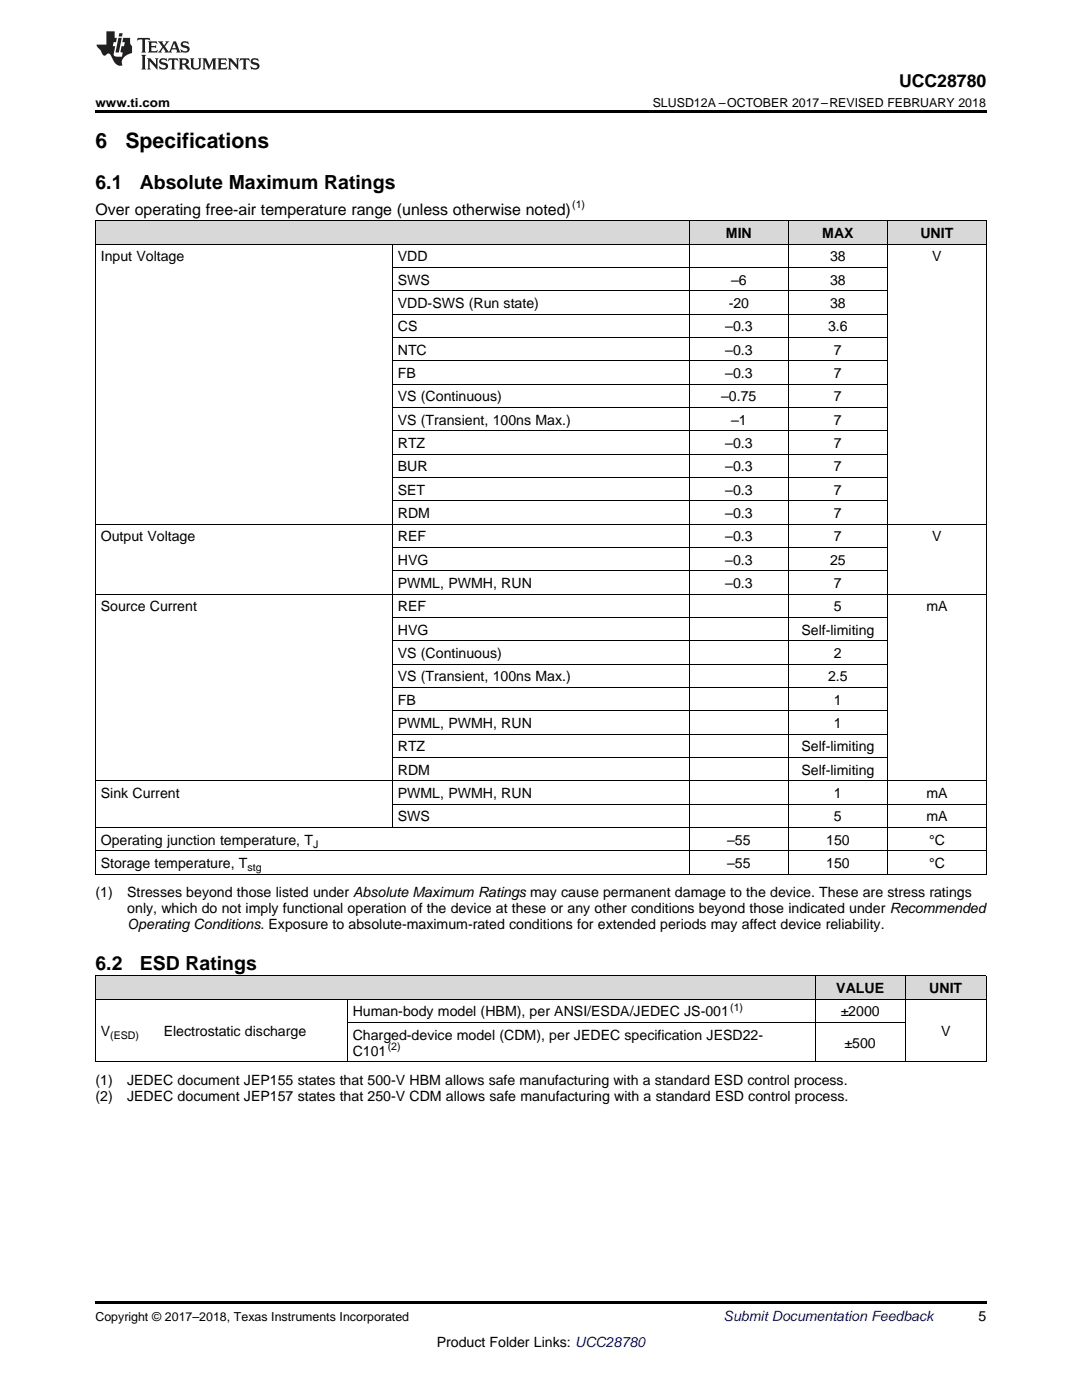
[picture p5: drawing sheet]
<svg xmlns="http://www.w3.org/2000/svg" width="216mm" height="279mm" viewBox="0 0 216 279" stroke-linecap="round" stroke-linejoin="round" font-family="sans-serif">
<defs><g id="words">
<g font-size="4.2">
<text x="19" y="29.6">6</text>
<text x="25" y="29.6">Specifications</text>
</g>
<g font-size="3.9">
<text x="19" y="37.7">6.1</text>
<text x="27.9" y="37.7">Absolute Maximum Ratings</text>
<text x="19" y="193.5">6.2</text>
<text x="27.9" y="193.5">ESD Ratings</text>
</g>
<text font-size="3.5" x="179.4" y="17.3">UCC28780</text>
<text font-size="3.2" x="19" y="42.9">Over operating free-air temperature range (unless otherwise noted)</text>
<g font-size="2.8">
<text x="144.9" y="47.5">MIN</text>
<text x="164.1" y="47.5">MAX</text>
<text x="183.7" y="47.5">UNIT</text>
<text x="20.1" y="52.2">Input Voltage</text>
<text x="79.4" y="52.2">VDD</text>
<text x="165.6" y="52.2">38</text>
<text x="186" y="52.2">V</text>
<text x="79.4" y="56.8">SWS</text>
<text x="145.9" y="56.8">–6</text>
<text x="165.6" y="56.8">38</text>
<text x="79.4" y="61.5">VDD-SWS (Run state)</text>
<text x="145.4" y="61.5">-20</text>
<text x="165.6" y="61.5">38</text>
<text x="79.4" y="66.1">CS</text>
<text x="79.4" y="70.8">NTC</text>
<text x="144.7" y="66.1">–0.3</text>
<text x="144.7" y="70.8">–0.3</text>
<text x="165.2" y="66.1">3.6</text>
<text x="166.4" y="70.8">7</text>
<text x="79.4" y="75.5">FB</text>
<text x="144.7" y="75.5">–0.3</text>
<text x="166.4" y="75.5">7</text>
<text x="79.4" y="80.1">VS (Continuous)</text>
<text x="143.9" y="80.1">–0.75</text>
<text x="166.4" y="80.1">7</text>
<text x="79.4" y="84.8">VS (Transient, 100ns Max.)</text>
<text x="79.4" y="89.4">RTZ</text>
<text x="144.7" y="89.4">–0.3</text>
<text x="145.9" y="84.8">–1</text>
<text x="166.4" y="84.8">7</text>
<text x="166.4" y="89.4">7</text>
<text x="79.4" y="94.1">BUR</text>
<text x="144.7" y="94.1">–0.3</text>
<text x="166.4" y="94.1">7</text>
<text x="79.4" y="98.7">SET</text>
<text x="144.7" y="98.7">–0.3</text>
<text x="166.4" y="98.7">7</text>
<text x="79.4" y="103.4">RDM</text>
<text x="144.7" y="103.4">–0.3</text>
<text x="166.4" y="103.4">7</text>
<text x="20.1" y="108.1">Output Voltage</text>
<text x="79.4" y="108.1">REF</text>
<text x="79.4" y="112.7">HVG</text>
<text x="144.7" y="108.1">–0.3</text>
<text x="144.7" y="112.7">–0.3</text>
<text x="165.6" y="112.7">25</text>
<text x="166.4" y="108.1">7</text>
<text x="186" y="108.1">V</text>
<text x="79.4" y="117.4">PWML, PWMH, RUN</text>
<text x="144.7" y="117.4">–0.3</text>
<text x="166.4" y="117.4">7</text>
<text x="20.1" y="122">Source Current</text>
<text x="79.4" y="122">REF</text>
<text x="166.4" y="122">5</text>
<text x="184.9" y="122">mA</text>
<text x="79.4" y="126.7">HVG</text>
<text x="79.4" y="131.3">VS (Continuous)</text>
<text x="159.9" y="126.7">Self-limiting</text>
<text x="166.4" y="131.3">2</text>
<text x="79.4" y="136">VS (Transient, 100ns Max.)</text>
<text x="165.2" y="136">2.5</text>
<text x="79.4" y="140.7">FB</text>
<text x="166.4" y="140.7">1</text>
<text x="79.4" y="145.3">PWML, PWMH, RUN</text>
<text x="79.4" y="150">RTZ</text>
<text x="159.9" y="150">Self-limiting</text>
<text x="166.4" y="145.3">1</text>
<text x="79.4" y="154.6">RDM</text>
<text x="159.9" y="154.6">Self-limiting</text>
<text x="20.1" y="159.3">Sink Current</text>
<text x="79.4" y="159.3">PWML, PWMH, RUN</text>
<text x="166.4" y="159.3">1</text>
<text x="184.9" y="159.3">mA</text>
<text x="79.4" y="163.9">SWS</text>
<text x="166.4" y="163.9">5</text>
<text x="184.9" y="163.9">mA</text>
<text x="20.1" y="168.6">Operating junction temperature, T</text>
<text x="20.1" y="173.2">Storage temperature, T</text>
<text x="145.1" y="168.6">–55</text>
<text x="145.1" y="173.2">–55</text>
<text x="164.9" y="168.6">150</text>
<text x="164.9" y="173.2">150</text>
<text x="185.4" y="168.6">°C</text>
<text x="185.4" y="173.2">°C</text>
<text x="19" y="179.1">(1)</text>
<text x="25.4" y="179.1">Stresses beyond those listed under Absolute Maximum Ratings may cause permanent damage to the device. These are stress ratings</text>
<text x="25.4" y="182.3">only, which do not imply functional operation of the device at these or any other conditions beyond those indicated under Recommended</text>
<text x="25.4" y="185.5">Operating Conditions. Exposure to absolute-maximum-rated conditions for extended periods may affect device reliability.</text>
<text x="70.4" y="202.8">Human-body model (HBM), per ANSI/ESDA/JEDEC JS-001</text>
<text x="166.9" y="198.2">VALUE</text>
<text x="167.7" y="202.8">±2000</text>
<text x="185.4" y="198.2">UNIT</text>
<text x="20.1" y="206.8">V</text>
<text x="32.7" y="206.8">Electrostatic discharge</text>
<text x="70.4" y="207.5">Charged-device model (CDM), per JEDEC specification JESD22-</text>
<text x="168.5" y="209.1">±500</text>
<text x="187.8" y="206.8">V</text>
<text x="70.4" y="210.7">C101</text>
<text x="19" y="216.5">(1)</text>
<text x="19" y="219.7">(2)</text>
<text x="25.4" y="216.5">JEDEC document JEP155 states that 500-V HBM allows safe manufacturing with a standard ESD control process.</text>
<text x="25.4" y="219.7">JEDEC document JEP157 states that 250-V CDM allows safe manufacturing with a standard ESD control process.</text>
<text x="195.3" y="263.6">5</text>
<text x="87.1" y="268.9">Product Folder Links: UCC28780</text>
</g>
<text font-size="2.8" fill="#0000c8" x="144.4" y="263.6">Submit Documentation Feedback</text>
<g font-size="2.5">
<text x="19" y="21.4">www.ti.com</text>
<text x="130.2" y="21.4">SLUSD12A –OCTOBER 2017–REVISED FEBRUARY 2018</text>
<text x="19" y="263.6">Copyright © 2017–2018, Texas Instruments Incorporated</text>
</g>
<g font-size="2.1">
<text x="114.2" y="41.6">(1)</text>
<text x="49.4" y="173.8">stg</text>
<text x="62.5" y="169.2">J</text>
<text x="145.7" y="201.7">(1)</text>
<text x="22" y="207.3">(ESD)</text>
<text x="77.4" y="209.5">(2)</text>
</g>
</g></defs>
<g fill="#d8d8d8">
<path d="M19 194.8h12.6v4.7h-12.6z"/>
<path d="M31.6 194.8h37.7v4.7h-37.7z"/>
<path d="M69.3 194.8h93.4v4.7h-93.4z"/>
<path d="M162.7 194.8h18v4.7h-18z"/>
<path d="M180.7 194.8h16.1v4.7h-16.1z"/>
<path d="M19 44.1h59.3v4.7h-59.3z"/>
<path d="M78.3 44.1h59.3v4.7h-59.3z"/>
<path d="M137.6 44.1h19.7v4.7h-19.7z"/>
<path d="M157.3 44.1h19.8v4.7h-19.8z"/>
<path d="M177.1 44.1h19.7v4.7h-19.7z"/>
</g>
<path d="M19 22h177.8v.5h-177.8zM19 211.9h.2zM69.2 211.9h.1zM162.6 211.9h.1zM180.6 211.9h.1zM196.7 211.9h.1zM19 259.7h177.8v.5h-177.8z" fill="#000"/>
<g fill="none" stroke="#000" stroke-width=".2">
<path d="M19 48.7h177.8M19 44.1h177.8M19.1 44.1v130.4M78.3 48.8v116.4M78.3 58h98.8M78.3 53.4h98.8M137.5 44.1v130.4M157.3 44.1v130.4M177 44.1v130.4M196.8 44.1v130.4M78.3 76.7h98.8M78.3 72h98.8"/>
<path d="M78.3 67.4h98.8M78.3 62.7h98.8M78.3 100h98.8M78.3 95.3h98.8M78.3 90.6h98.8M78.3 86h98.8M78.3 81.3h98.8M19 118.6h177.8M19 104.6h177.8M78.3 113.9h98.8M78.3 109.3h98.8M78.3 137.2h98.8"/>
<path d="M78.3 132.6h98.8M78.3 127.9h98.8M78.3 123.2h98.8M19 155.8h177.8M78.3 151.2h98.8M78.3 146.5h98.8M78.3 141.9h98.8M19 174.5h177.8M19 169.8h177.8M19 165.2h177.8M78.3 160.5h118.5M19 199.4h177.8"/>
<path d="M19 194.8h177.8M19.1 194.8v17.1M69.3 199.4v12.5M162.6 194.8v17.1M180.6 194.8v17.1M196.8 194.8v17.1M19 211.9h177.8M69.3 204.1h111.4"/>
</g>
<g fill="#231f20">
<path d="M27.5 7.6l-.1 .5 .4-.2h.6v.1v2.1l-.2 .4h1l-.3-.4v-2.1l.1-.1h.5l.5 .2-.2-.5zM29.5 8.3l.2 .3v1.5l-.2 .4h1.8l.2-.6a1.04 1.04 0 0 1-1.3 .2v-.7h.6l.3 .2v-.6l-.3 .2h-.6v-.6l.8-.1 .4 .3-.2-.5zM31.5 8.3l.9 1.1-.9 1.1h.8l-.2-.2 .5-.7 .4 .7-.2 .2h1.5l-.1-.2 .1-.4h.9l.1 .4-.2 .2h1l-.3-.3-.7-1.9h-.5l-.9 2-.8-1 .9-1h-.8l.1 .3-.3 .5-.4-.6 .2-.2zM34.7 8.6l.4 1h-.7zM36.3 8.4a.63 .63 0 0 0-.2 .7 .63 .63 0 0 0 .6 .4l.6 .2 .1 .2a.75 .75 0 0 1-.7 .4 .75 .75 0 0 1-.6-.5l.1 .7 .1-.1a1.11 1.11 0 0 0 1.5-.6 1.13 1.13 0 0 0-1.2-.8l-.1-.4a1.04 1.04 0 0 1 1.2 .2l-.2-.5-.1 .1-.5-.2zM28.2 10.9l.2 .4v2.2l-.2 .4h1l-.3-.4v-2.2l.3-.4zM29.3 11.6l.3 .4v1.5l-.3 .4h.8l-.2-.4v-1.3l1.5 1.7v-1.9l.2-.4h-.7l.2 .4v.9l-1.1-1.3zM32 11.8a.62 .62 0 0 0-.2 .7 .62 .62 0 0 0 .6 .4l.6 .1 .1 .3a.76 .76 0 0 1-.7 .3 .76 .76 0 0 1-.6-.4l.1 .7 .1-.1a1.11 1.11 0 0 0 1.5-.6 1.13 1.13 0 0 0-1.2-.8l-.1-.4a1.04 1.04 0 0 1 1.2 .2l-.2-.6-.1 .1-.5-.1zM33.7 11.6l-.2 .6a.61 .61 0 0 1 .8-.3v1.6l-.2 .4h.9l-.2-.4v-1.6a.63 .63 0 0 1 .8 .3l-.2-.6zM35.6 11.6l.3 .4v1.5l-.3 .4h1l-.2-.2v-.8l.5 .2a.76 .76 0 0 0 1.2 .7l-1-1a.58 .58 0 0 0 .6-.5 .58 .58 0 0 0-.5-.6zM36.4 11.9h.1a.45 .45 0 0 1 .5 .1 .45 .45 0 0 1 .1 .5l-.7 .2zM37.9 11.6l.2 .2a2.17 2.17 0 0 0 .3 1.9 .99 .99 0 0 0 1.6-.6v-1.1l.2-.4h-.7l.2 .2a1.92 1.92 0 0 1-.2 1.8 .6 .6 0 0 1-.9-.5v-1.1l.2-.4zM40.4 11.6l.2 .4v1.5l-.2 .4h.7l-.2-.4v-1.4l.8 1.8 .8-1.8v1.4l-.2 .4h.9l-.2-.4v-1.5l.2-.4h-.8l-.6 1.5-.6-1.5zM43.4 11.6l.2 .4v1.5l-.2 .4h1.8l.2-.6a1.04 1.04 0 0 1-1.3 .1v-.6h.5l.4 .2v-.6l-.4 .2h-.5v-.7h.8l.3 .3-.1-.6zM45.5 11.6l.2 .4v1.5l-.2 .4h.7l-.2-.4v-1.3l1.5 1.7v-1.9l.2-.4h-.7l.2 .4v.9l-1.1-1.3zM47.9 11.6l-.1 .6a.61 .61 0 0 1 .8-.3v1.6l-.3 .4h1l-.3-.4 .1-1.6a.63 .63 0 0 1 .7 .3l-.1-.6zM50.2 11.8a.62 .62 0 0 0-.2 .7 .62 .62 0 0 0 .6 .4l.6 .1 .2 .3a.76 .76 0 0 1-.8 .3 .76 .76 0 0 1-.6-.4l.1 .7 .2-.1a1.11 1.11 0 0 0 1.5-.6 1.13 1.13 0 0 0-1.3-.8l-.1-.4a1.04 1.04 0 0 1 1.2 .2l-.1-.6-.2 .1-.5-.1z"/>
<path d="M21.2 6.3v2.6h-1.9l.1 .4 .7 .9a.91 .91 0 0 0 1 .8 .56 .56 0 0 1 .5-.3 .56 .56 0 0 1 .5 .3l.4 .8a1.53 1.53 0 0 0 1.9 1.2 1.54 1.54 0 0 1 1-2.1l.9-.3v-1.4a1.52 1.52 0 0 1-.3-1.6h-1.4l-.2 .8h.5l-.2 .8h-.4l-.2 1v.2l.4 .1-.2 .8a1.93 1.93 0 0 1-1.6-.3l.3-1.8h-.5l.2-.8h.4l.2-.8h-.4v-1.3zM23.6 7.6l-.6 2.9h.7l.6-2.9zM23.8 6.6l-.1 .7h.6l.2-.7z"/>
</g>
<use href="#words"/>
</svg>
